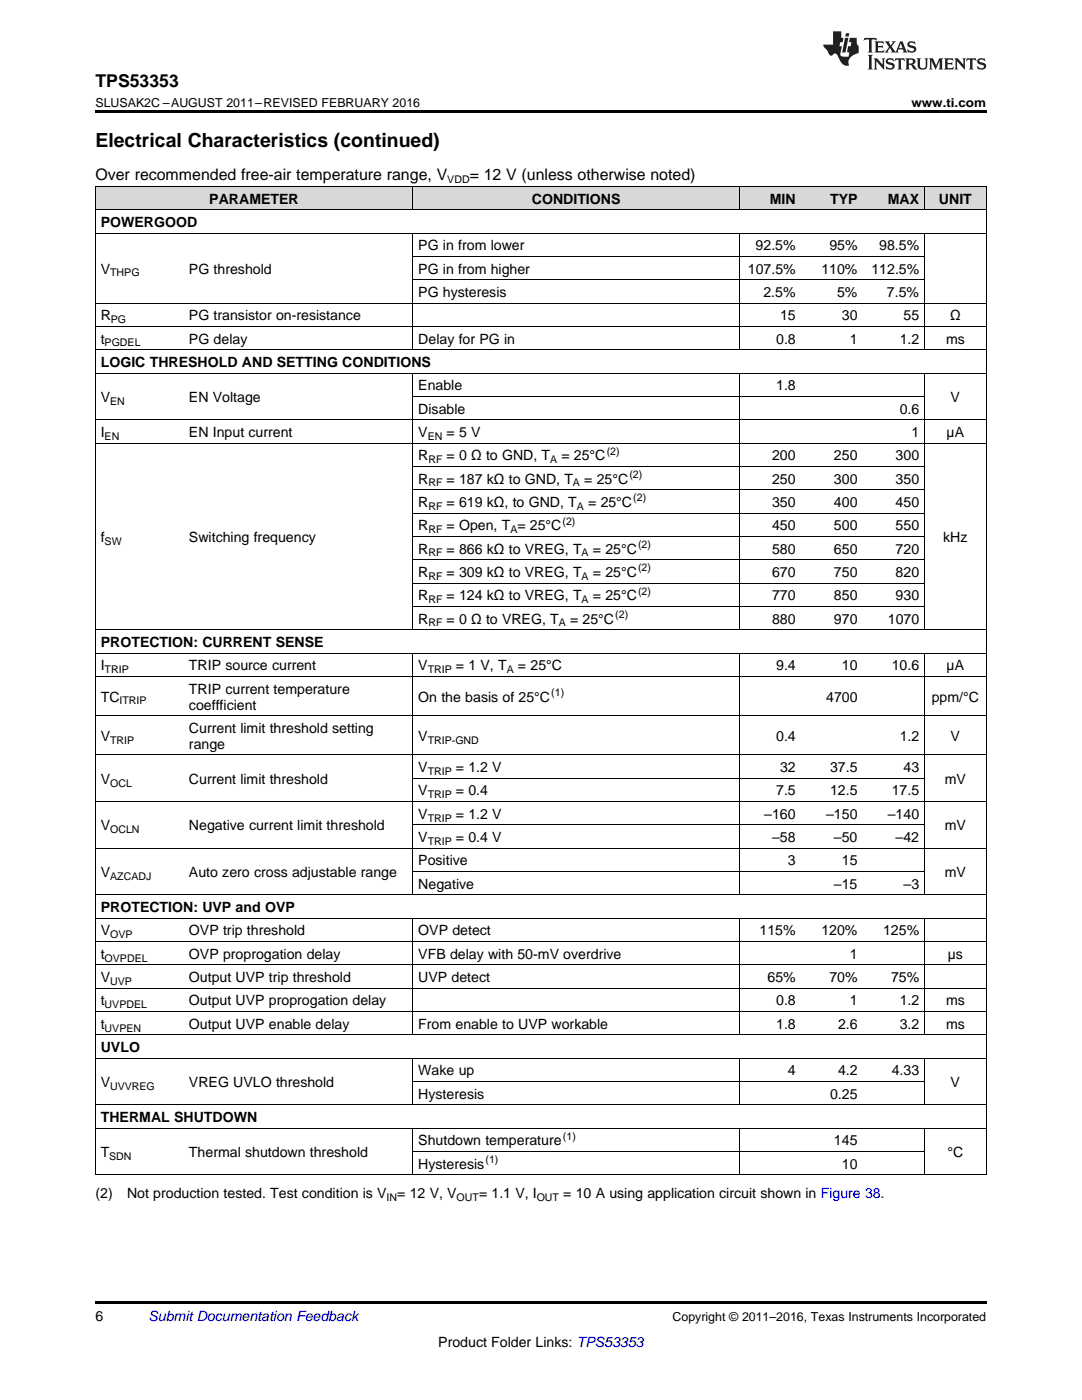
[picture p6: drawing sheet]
<svg xmlns="http://www.w3.org/2000/svg" width="216mm" height="279mm" viewBox="0 0 216 279" stroke-linecap="round" stroke-linejoin="round" font-family="sans-serif">
<defs><g id="words">
<text font-size="3.9" x="19" y="29.3">Electrical Characteristics (continued)</text>
<text font-size="3.5" x="19" y="17.3">TPS53353</text>
<g font-size="3.2">
<text x="19" y="36">Over recommended free-air temperature range, V</text>
<text x="93.7" y="36">= 12 V (unless otherwise noted)</text>
</g>
<g font-size="2.8">
<text x="41.8" y="40.6">PARAMETER</text>
<text x="106.1" y="40.6">CONDITIONS</text>
<text x="153.6" y="40.6">MIN</text>
<text x="165.6" y="40.6">TYP</text>
<text x="177.2" y="40.6">MAX</text>
<text x="187.4" y="40.6">UNIT</text>
<text x="20.1" y="45.3">POWERGOOD</text>
<text x="83.5" y="50">PG in from lower</text>
<text x="150.8" y="50">92.5%</text>
<text x="165.5" y="50">95%</text>
<text x="175.4" y="50">98.5%</text>
<text x="20.1" y="54.6">V</text>
<text x="37.7" y="54.6">PG threshold</text>
<text x="83.5" y="54.6">PG in from higher</text>
<text x="83.5" y="59.3">PG hysteresis</text>
<text x="149.2" y="54.6">107.5%</text>
<text x="152.3" y="59.3">2.5%</text>
<text x="163.9" y="54.6">110%</text>
<text x="167" y="59.3">5%</text>
<text x="173.9" y="54.6">112.5%</text>
<text x="177" y="59.3">7.5%</text>
<text x="20.1" y="63.9">R</text>
<text x="37.7" y="63.9">PG transistor on-resistance</text>
<text x="155.6" y="63.9">15</text>
<text x="168" y="63.9">30</text>
<text x="180.3" y="63.9">55</text>
<text x="189.6" y="63.9">Ω</text>
<text x="20.1" y="68.6">t</text>
<text x="37.7" y="68.6">PG delay</text>
<text x="83.5" y="68.6">Delay for PG in</text>
<text x="154.9" y="68.6">0.8</text>
<text x="169.5" y="68.6">1</text>
<text x="179.5" y="68.6">1.2</text>
<text x="188.8" y="68.6">ms</text>
<text x="20.1" y="73.2">LOGIC THRESHOLD AND SETTING CONDITIONS</text>
<text x="83.5" y="77.9">Enable</text>
<text x="154.9" y="77.9">1.8</text>
<text x="20.1" y="80.2">V</text>
<text x="37.7" y="80.2">EN Voltage</text>
<text x="83.5" y="82.5">Disable</text>
<text x="179.5" y="82.5">0.6</text>
<text x="189.7" y="80.2">V</text>
<text x="20.1" y="87.2">I</text>
<text x="37.7" y="87.2">EN Input current</text>
<text x="83.5" y="87.2">V</text>
<text x="89.1" y="87.2">= 5 V</text>
<text x="181.9" y="87.2">1</text>
<text x="188.9" y="87.2">µA</text>
<text x="83.5" y="91.9">R</text>
<text x="89.1" y="91.9">= 0 Ω to GND, T</text>
<text x="112" y="91.9">= 25°C</text>
<text x="154.1" y="91.9">200</text>
<text x="166.4" y="91.9">250</text>
<text x="178.7" y="91.9">300</text>
<text x="83.5" y="96.5">R</text>
<text x="83.5" y="101.2">R</text>
<text x="89.1" y="96.5">= 187 kΩ to GND, T</text>
<text x="89.1" y="101.2">= 619 kΩ, to GND, T</text>
<text x="116.6" y="96.5">= 25°C</text>
<text x="117.4" y="101.2">= 25°C</text>
<text x="154.1" y="96.5">250</text>
<text x="154.1" y="101.2">350</text>
<text x="166.4" y="96.5">300</text>
<text x="166.4" y="101.2">400</text>
<text x="178.7" y="96.5">350</text>
<text x="178.7" y="101.2">450</text>
<text x="83.5" y="105.8">R</text>
<text x="89.1" y="105.8">= Open, T = 25°C</text>
<text x="154.1" y="105.8">450</text>
<text x="166.4" y="105.8">500</text>
<text x="178.7" y="105.8">550</text>
<text x="20.1" y="108.2">f</text>
<text x="37.7" y="108.2">Switching frequency</text>
<text x="83.5" y="110.5">R</text>
<text x="89.1" y="110.5">= 866 kΩ to VREG, T</text>
<text x="118.3" y="110.5">= 25°C</text>
<text x="154.1" y="110.5">580</text>
<text x="166.4" y="110.5">650</text>
<text x="178.7" y="110.5">720</text>
<text x="188.2" y="108.2">kHz</text>
<text x="83.5" y="115.1">R</text>
<text x="83.5" y="119.8">R</text>
<text x="89.1" y="115.1">= 309 kΩ to VREG, T</text>
<text x="89.1" y="119.8">= 124 kΩ to VREG, T</text>
<text x="118.3" y="115.1">= 25°C</text>
<text x="118.3" y="119.8">= 25°C</text>
<text x="154.1" y="115.1">670</text>
<text x="154.1" y="119.8">770</text>
<text x="166.4" y="115.1">750</text>
<text x="166.4" y="119.8">850</text>
<text x="178.7" y="115.1">820</text>
<text x="178.7" y="119.8">930</text>
<text x="83.5" y="124.5">R</text>
<text x="89.1" y="124.5">= 0 Ω to VREG, T</text>
<text x="113.8" y="124.5">= 25°C</text>
<text x="154.1" y="124.5">880</text>
<text x="166.4" y="124.5">970</text>
<text x="177.2" y="124.5">1070</text>
<text x="20.1" y="129.1">PROTECTION: CURRENT SENSE</text>
<text x="20.1" y="133.8">I</text>
<text x="37.7" y="133.8">TRIP source current</text>
<text x="83.5" y="133.8">V</text>
<text x="91" y="133.8">= 1 V, T</text>
<text x="103.4" y="133.8">= 25°C</text>
<text x="154.9" y="133.8">9.4</text>
<text x="168" y="133.8">10</text>
<text x="177.9" y="133.8">10.6</text>
<text x="188.9" y="133.8">µA</text>
<text x="20.1" y="140">TC</text>
<text x="37.7" y="138.4">TRIP current temperature</text>
<text x="37.7" y="141.6">coeffficient</text>
<text x="83.5" y="140">On the basis of 25°C</text>
<text x="164.9" y="140">4700</text>
<text x="185.9" y="140">ppm/°C</text>
<text x="20.1" y="147.8">V</text>
<text x="37.7" y="146.3">Current limit threshold setting</text>
<text x="37.7" y="149.4">range</text>
<text x="83.5" y="147.8">V</text>
<text x="154.9" y="147.8">0.4</text>
<text x="179.5" y="147.8">1.2</text>
<text x="189.7" y="147.8">V</text>
<text x="83.5" y="154.1">V</text>
<text x="91" y="154.1">= 1.2 V</text>
<text x="155.6" y="154.1">32</text>
<text x="165.6" y="154.1">37.5</text>
<text x="180.3" y="154.1">43</text>
<text x="20.1" y="156.4">V</text>
<text x="37.7" y="156.4">Current limit threshold</text>
<text x="83.5" y="158.8">V</text>
<text x="91" y="158.8">= 0.4</text>
<text x="154.9" y="158.8">7.5</text>
<text x="165.6" y="158.8">12.5</text>
<text x="177.9" y="158.8">17.5</text>
<text x="188.5" y="156.4">mV</text>
<text x="20.1" y="165.7">V</text>
<text x="37.7" y="165.7">Negative current limit threshold</text>
<text x="83.5" y="163.4">V</text>
<text x="91" y="163.4">= 1.2 V</text>
<text x="152.5" y="163.4">–160</text>
<text x="164.9" y="163.4">–150</text>
<text x="177.2" y="163.4">–140</text>
<text x="188.5" y="165.7">mV</text>
<text x="83.5" y="168.1">V</text>
<text x="83.5" y="172.7">Positive</text>
<text x="91" y="168.1">= 0.4 V</text>
<text x="154.1" y="168.1">–58</text>
<text x="157.2" y="172.7">3</text>
<text x="166.4" y="168.1">–50</text>
<text x="168" y="172.7">15</text>
<text x="178.7" y="168.1">–42</text>
<text x="20.1" y="175">V</text>
<text x="37.7" y="175">Auto zero cross adjustable range</text>
<text x="83.5" y="177.4">Negative</text>
<text x="166.4" y="177.4">–15</text>
<text x="180.3" y="177.4">–3</text>
<text x="188.5" y="175">mV</text>
<text x="20.1" y="182">PROTECTION: UVP and OVP</text>
<text x="20.1" y="186.7">V</text>
<text x="20.1" y="191.3">t</text>
<text x="37.7" y="186.7">OVP trip threshold</text>
<text x="37.7" y="191.3">OVP proprogation delay</text>
<text x="83.5" y="186.7">OVP detect</text>
<text x="83.5" y="191.3">VFB delay with 50-mV overdrive</text>
<text x="151.6" y="186.7">115%</text>
<text x="163.9" y="186.7">120%</text>
<text x="169.5" y="191.3">1</text>
<text x="176.2" y="186.7">125%</text>
<text x="189.1" y="191.3">µs</text>
<text x="20.1" y="196">V</text>
<text x="37.7" y="196">Output UVP trip threshold</text>
<text x="83.5" y="196">UVP detect</text>
<text x="153.1" y="196">65%</text>
<text x="165.5" y="196">70%</text>
<text x="177.8" y="196">75%</text>
<text x="20.1" y="200.7">t</text>
<text x="37.7" y="200.7">Output UVP proprogation delay</text>
<text x="154.9" y="200.7">0.8</text>
<text x="169.5" y="200.7">1</text>
<text x="179.5" y="200.7">1.2</text>
<text x="188.8" y="200.7">ms</text>
<text x="20.1" y="205.3">t</text>
<text x="20.1" y="210">UVLO</text>
<text x="37.7" y="205.3">Output UVP enable delay</text>
<text x="83.5" y="205.3">From enable to UVP workable</text>
<text x="154.9" y="205.3">1.8</text>
<text x="167.2" y="205.3">2.6</text>
<text x="179.5" y="205.3">3.2</text>
<text x="188.8" y="205.3">ms</text>
<text x="83.5" y="214.6">Wake up</text>
<text x="157.2" y="214.6">4</text>
<text x="167.2" y="214.6">4.2</text>
<text x="177.9" y="214.6">4.33</text>
<text x="20.1" y="217">V</text>
<text x="37.7" y="217">VREG UVLO threshold</text>
<text x="83.5" y="219.3">Hysteresis</text>
<text x="165.6" y="219.3">0.25</text>
<text x="189.7" y="217">V</text>
<text x="20.1" y="223.9">THERMAL SHUTDOWN</text>
<text x="20.1" y="230.9">T</text>
<text x="37.7" y="230.9">Thermal shutdown threshold</text>
<text x="83.5" y="228.6">Shutdown temperature</text>
<text x="83.5" y="233.3">Hysteresis</text>
<text x="166.4" y="228.6">145</text>
<text x="168" y="233.3">10</text>
<text x="189.1" y="230.9">°C</text>
<text x="19" y="239.1">(2)</text>
<text x="25.4" y="239.1">Not production tested. Test condition is V</text>
<text x="79.3" y="239.1">= 12 V, V</text>
<text x="95.6" y="239.1">= 1.1 V, I</text>
<text x="112.4" y="239.1">= 10 A using application circuit shown in Figure 38.</text>
<text x="19" y="263.6">6</text>
<text x="87.5" y="268.9">Product Folder Links: TPS53353</text>
</g>
<text font-size="2.8" fill="#0000c8" x="29.6" y="263.6">Submit Documentation Feedback</text>
<g font-size="2.5">
<text x="19" y="21.4">SLUSAK2C –AUGUST 2011–REVISED FEBRUARY 2016</text>
<text x="181.9" y="21.4">www.ti.com</text>
<text x="134.2" y="263.6">Copyright © 2011–2016, Texas Instruments Incorporated</text>
</g>
<g font-size="2.1">
<text x="89.3" y="36.6">VDD</text>
<text x="22" y="55.2">THPG</text>
<text x="22.1" y="64.5">PG</text>
<text x="20.9" y="69.1">PGDEL</text>
<text x="22" y="80.8">EN</text>
<text x="20.9" y="87.8">EN</text>
<text x="85.3" y="87.8">EN</text>
<text x="85.5" y="92.4">RF</text>
<text x="109.8" y="92.4">A</text>
<text x="121.1" y="90.7">(2)</text>
<text x="125.6" y="95.4">(2)</text>
<text x="85.5" y="97.1">RF</text>
<text x="85.5" y="101.7">RF</text>
<text x="114.3" y="97.1">A</text>
<text x="115.1" y="101.7">A</text>
<text x="126.4" y="100">(2)</text>
<text x="85.5" y="106.4">RF</text>
<text x="101.8" y="106.4">A</text>
<text x="112.3" y="104.7">(2)</text>
<text x="20.9" y="108.7">SW</text>
<text x="85.5" y="111.1">RF</text>
<text x="116.1" y="111.1">A</text>
<text x="127.3" y="109.4">(2)</text>
<text x="85.5" y="115.7">RF</text>
<text x="116.1" y="115.7">A</text>
<text x="127.3" y="114">(2)</text>
<text x="127.3" y="118.7">(2)</text>
<text x="85.5" y="120.4">RF</text>
<text x="85.5" y="125">RF</text>
<text x="111.5" y="125">A</text>
<text x="116.1" y="120.4">A</text>
<text x="122.8" y="123.3">(2)</text>
<text x="20.9" y="134.3">TRIP</text>
<text x="85.3" y="134.3">TRIP</text>
<text x="101.1" y="134.3">A</text>
<text x="23.8" y="140.6">ITRIP</text>
<text x="110" y="138.9">(1)</text>
<text x="22" y="148.4">TRIP</text>
<text x="85.3" y="148.4">TRIP-GND</text>
<text x="85.3" y="154.7">TRIP</text>
<text x="22" y="157">OCL</text>
<text x="85.3" y="159.3">TRIP</text>
<text x="22" y="166.3">OCLN</text>
<text x="85.3" y="164">TRIP</text>
<text x="85.3" y="168.6">TRIP</text>
<text x="22" y="175.6">AZCADJ</text>
<text x="20.9" y="191.9">OVPDEL</text>
<text x="22" y="187.3">OVP</text>
<text x="22" y="196.6">UVP</text>
<text x="20.9" y="201.2">UVPDEL</text>
<text x="20.9" y="205.9">UVPEN</text>
<text x="22" y="217.5">UVVREG</text>
<text x="112.3" y="227.5">(1)</text>
<text x="21.8" y="231.5">SDN</text>
<text x="96.9" y="232.1">(1)</text>
<text x="77.2" y="239.7">IN</text>
<text x="91.1" y="239.7">OUT</text>
<text x="107.1" y="239.7">OUT</text>
</g>
</g></defs>
<g fill="#d8d8d8">
<path d="M19 37.3h17.7v4.6h-17.7z"/>
<path d="M36.7 37.3h45.7v4.6h-45.7z"/>
<path d="M82.4 37.3h65.1v4.6h-65.1z"/>
<path d="M147.5 37.3h12.4v4.6h-12.4z"/>
<path d="M159.9 37.3h12.3v4.6h-12.3z"/>
<path d="M172.2 37.3h12.3v4.6h-12.3z"/>
<path d="M184.5 37.3h12.3v4.6h-12.3z"/>
</g>
<path d="M19 22h177.8v.5h-177.8zM19 259.7h177.8v.5h-177.8z" fill="#000"/>
<g fill="none" stroke="#000" stroke-width=".2">
<path d="M19 37.2h177.8M19.1 37.2v197.3M82.4 37.2v4.7M147.5 37.2v4.7M184.4 37.2v4.7M196.8 37.2v197.3M19 46.5h177.8M19 41.9h177.8M82.4 46.6v23.2M82.4 55.8h102.1M82.4 51.2h102.1M147.5 46.6v23.2"/>
<path d="M184.4 46.6v23.2M19 74.5h177.8M19 69.8h177.8M19 65.1h177.8M19 60.5h177.8M82.4 74.5v51.2M82.4 79.1h102.1M147.5 74.5v51.2M184.4 74.5v51.2M19 88.4h177.8M19 83.8h177.8M82.4 97.7h102.1"/>
<path d="M82.4 93.1h102.1M82.4 116.4h102.1M82.4 111.7h102.1M82.4 107.1h102.1M82.4 102.4h102.1M19 135h177.8M19 130.3h177.8M19 125.7h177.8M82.4 130.4v48.2M82.4 121h102.1M147.5 130.4v48.2M184.4 130.4v48.2"/>
<path d="M19 160h177.8M19 150.7h177.8M19 142.8h177.8M82.4 155.3h102.1M19 178.6h177.8M19 169.3h177.8M82.4 173.9h102.1M82.4 164.6h102.1M19 197.2h177.8M19 192.6h177.8M19 187.9h177.8M19 183.3h177.8"/>
<path d="M82.4 183.3v23.3M147.5 183.3v23.3M184.4 183.3v23.3M19 211.2h177.8M19 206.5h177.8M19 201.9h177.8M82.4 211.2v9.4M82.4 215.8h102.1M147.5 211.2v9.4M184.4 211.2v9.4M19 234.5h177.8M19 225.2h177.8"/>
<path d="M19 220.5h177.8M82.4 225.2v9.3M82.4 229.8h102.1M147.5 225.2v9.3M184.4 225.2v9.3"/>
</g>
<g fill="#231f20">
<path d="M172.5 7.6l-.1 .5 .4-.2h.6v.1v2.1l-.2 .4h.9l-.2-.4v-2.1l.1-.1h.5l.5 .2-.2-.5zM174.5 8.3l.2 .3v1.5l-.2 .4h1.8l.2-.6a1.04 1.04 0 0 1-1.3 .2v-.7h.6l.3 .2v-.6l-.3 .2h-.6v-.6l.8-.1 .4 .3-.2-.5zM176.5 8.3l.9 1.1-.9 1.1h.8l-.2-.2 .4-.7 .5 .7-.2 .2h1.5l-.2-.2 .2-.4h.9l.1 .4-.2 .2h1l-.3-.3-.7-1.9h-.5l-.9 2-.8-1 .9-1h-.8l.1 .3-.4 .5-.3-.6 .1-.2zM179.7 8.6l.4 1h-.7zM181.3 8.4a.63 .63 0 0 0-.2 .7 .63 .63 0 0 0 .6 .4l.6 .2 .1 .2a.75 .75 0 0 1-.7 .4 .75 .75 0 0 1-.6-.5l.1 .7 .1-.1a1.11 1.11 0 0 0 1.5-.6 1.13 1.13 0 0 0-1.2-.8l-.1-.4a1.04 1.04 0 0 1 1.2 .2l-.2-.5-.2 .1-.4-.2zM173.2 10.9l.2 .4v2.2l-.2 .4h1l-.3-.4v-2.2l.3-.4zM174.3 11.6l.3 .4v1.5l-.3 .4h.8l-.2-.4v-1.3l1.5 1.7v-1.9l.2-.4h-.7l.2 .4v.9l-1.1-1.3zM177 11.8a.62 .62 0 0 0-.2 .7 .62 .62 0 0 0 .6 .4l.6 .1 .1 .3a.76 .76 0 0 1-.7 .3 .76 .76 0 0 1-.7-.4l.2 .7 .1-.1a1.11 1.11 0 0 0 1.5-.6 1.13 1.13 0 0 0-1.2-.8l-.1-.4a1.04 1.04 0 0 1 1.2 .2l-.2-.6-.2 .1-.5-.1zM178.7 11.6l-.2 .6a.61 .61 0 0 1 .8-.3v1.6l-.2 .4h.9l-.2-.4v-1.6a.63 .63 0 0 1 .7 .3l-.1-.6zM180.6 11.6l.3 .4v1.5l-.3 .4h1l-.2-.2-.1-.8 .6 .2a.76 .76 0 0 0 1.2 .7l-1-1a.58 .58 0 0 0 .6-.5 .58 .58 0 0 0-.5-.6zM181.4 11.9h.1a.45 .45 0 0 1 .5 .1 .45 .45 0 0 1 .1 .5l-.8 .2zM182.9 11.6l.2 .2a2.17 2.17 0 0 0 .3 1.9 .99 .99 0 0 0 1.6-.6v-1.1l.2-.4h-.7l.2 .2a1.92 1.92 0 0 1-.2 1.8 .6 .6 0 0 1-.9-.5v-1.1l.2-.4zM185.4 11.6l.2 .4v1.5l-.2 .4h.7l-.2-.4v-1.4l.8 1.8 .8-1.8v1.4l-.2 .4h.9l-.2-.4v-1.5l.2-.4h-.8l-.6 1.5-.6-1.5zM188.4 11.6l.2 .4v1.5l-.2 .4h1.8l.1-.6a1.04 1.04 0 0 1-1.2 .1v-.6h.5l.4 .2v-.6l-.4 .2h-.5v-.7h.8l.3 .3-.1-.6zM190.5 11.6l.2 .4v1.5l-.2 .4h.7l-.2-.4v-1.3l1.5 1.7v-1.9l.2-.4h-.7l.2 .4v.9l-1.1-1.3zM192.9 11.6l-.1 .6a.61 .61 0 0 1 .7-.3l.1 1.6-.3 .4h1l-.3-.4 .1-1.6a.63 .63 0 0 1 .7 .3l-.1-.6zM195.2 11.8a.62 .62 0 0 0-.2 .7 .62 .62 0 0 0 .6 .4l.6 .1 .1 .3a.76 .76 0 0 1-.7 .3 .76 .76 0 0 1-.6-.4l.1 .7 .1-.1a1.11 1.11 0 0 0 1.6-.6 1.13 1.13 0 0 0-1.3-.8l-.1-.4a1.04 1.04 0 0 1 1.2 .2l-.1-.6-.2 .1-.5-.1z"/>
<path d="M166.2 6.3v2.6h-1.9v.4l.8 .9a.91 .91 0 0 0 1 .8 .56 .56 0 0 1 .5-.3 .56 .56 0 0 1 .5 .3l.4 .8a1.53 1.53 0 0 0 1.9 1.2 1.54 1.54 0 0 1 1-2.1l.9-.3v-1.4a1.52 1.52 0 0 1-.4-1.6h-1.3l-.2 .8h.5l-.2 .8h-.5l-.1 1v.2l.4 .1-.2 .8a1.93 1.93 0 0 1-1.6-.3l.3-1.8h-.5l.2-.8h.4l.2-.8h-.4v-1.3zM168.6 7.6l-.6 2.9h.7l.6-2.9zM168.8 6.6l-.1 .7h.6l.2-.7z"/>
</g>
<use href="#words"/>
</svg>
